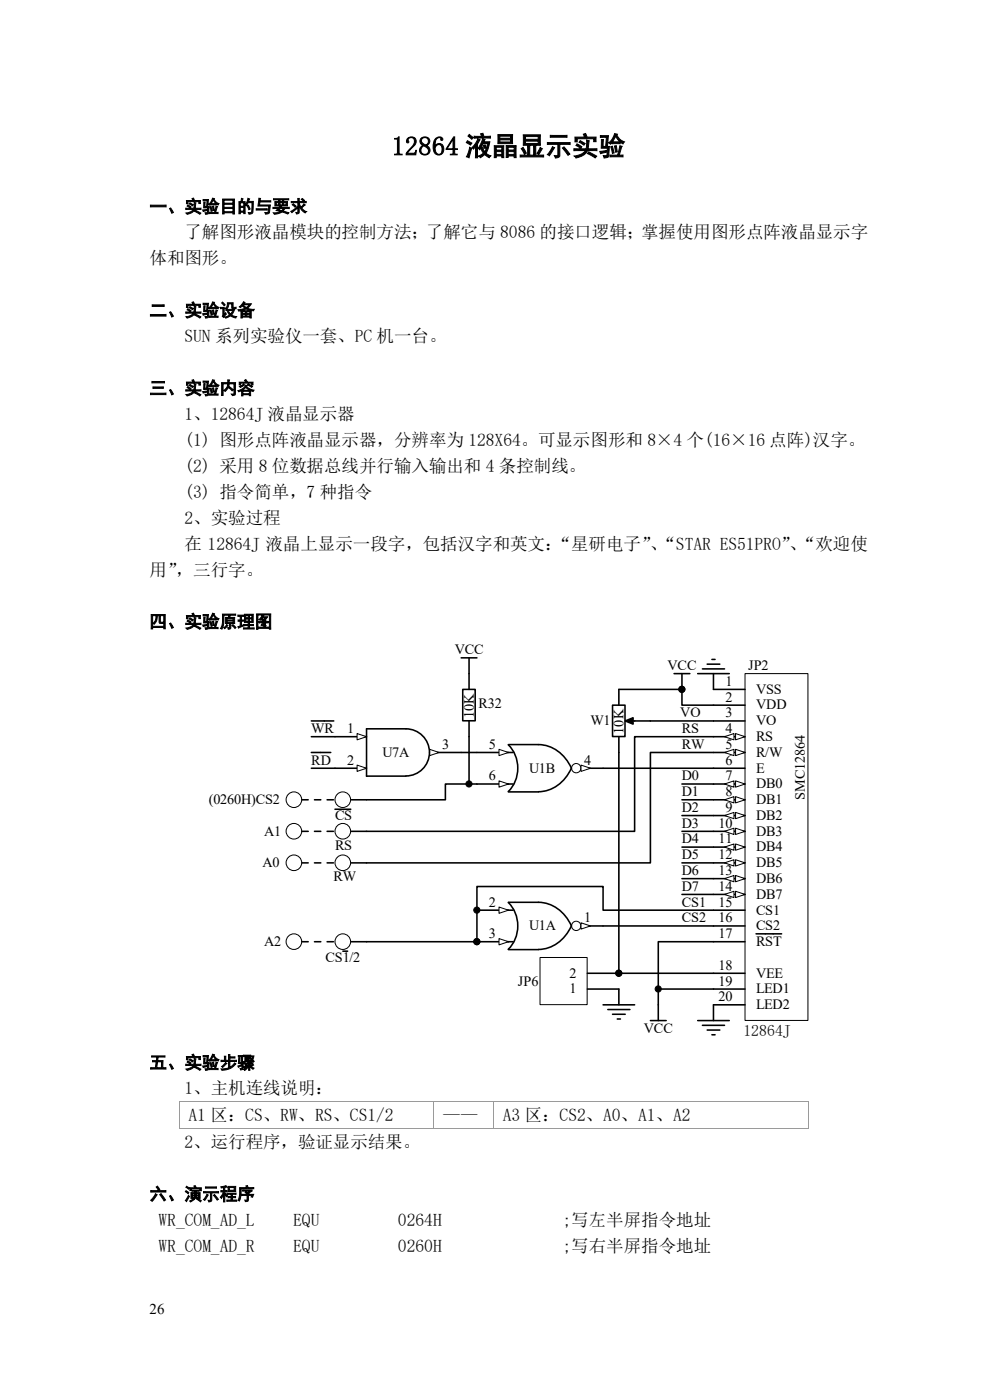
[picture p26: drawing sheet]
<svg xmlns="http://www.w3.org/2000/svg" width="210mm" height="297mm" viewBox="0 0 210 297" stroke-linecap="round" stroke-linejoin="round" font-family="sans-serif">
<defs><g id="words">
<text font-size="5.6" x="83.1" y="32.9">12864 液晶显示实验</text>
<g font-size="3.7">
<text x="31.7" y="45.1">一、实验目的与要求</text>
<text x="39.1" y="50.6">了解图形液晶模块的控制方法；了解它与 8086 的接口逻辑；掌握使用图形点阵液晶显示字</text>
<text x="31.7" y="56.1">体和图形。</text>
<text x="31.7" y="67.1">二、实验设备</text>
<text x="39.1" y="72.6">SUN 系列实验仪一套、PC 机一台。</text>
<text x="31.7" y="83.6">三、实验内容</text>
<text x="39.1" y="89.1">1、12864J 液晶显示器</text>
<text x="39.1" y="94.6">(1) 图形点阵液晶显示器，分辨率为 128X64。可显示图形和 8×4 个(16×16 点阵)汉字。</text>
<text x="39.1" y="100.1">(2) 采用 8 位数据总线并行输入输出和 4 条控制线。</text>
<text x="39.1" y="105.6">(3) 指令简单，7 种指令</text>
<text x="39.1" y="111.1">2、实验过程</text>
<text x="39.1" y="116.6">在 12864J 液晶上显示一段字，包括汉字和英文：</text>
<text x="117.5" y="116.6">“星研电子”“STAR ES51PRO”“欢迎使</text>
<text x="137.8" y="116.6">、</text>
<text x="167.4" y="116.6">、</text>
<text x="31.7" y="122.1">用”</text>
<text x="37.3" y="122.1">，三行字。</text>
<text x="31.7" y="133.1">四、实验原理图</text>
<text x="31.7" y="226.7">五、实验步骤</text>
<text x="39.1" y="232.2">1、主机连线说明：</text>
<text x="40" y="237.9">A1 区：CS、RW、RS、CS1/2</text>
<text x="93.9" y="237.9">——</text>
<text x="106.6" y="237.9">A3 区：CS2、A0、A1、A2</text>
<text x="39.1" y="243.6">2、运行程序，验证显示结果。</text>
<text x="31.7" y="254.6">六、演示程序</text>
<text x="33.6" y="260.1">WR_COM_AD_L</text>
<text x="62.2" y="260.1">EQU</text>
<text x="84.4" y="260.1">0264H</text>
<text x="119.3" y="260.1">;写左半屏指令地址</text>
<text x="33.6" y="265.6">WR_COM_AD_R</text>
<text x="62.2" y="265.6">EQU</text>
<text x="84.4" y="265.6">0260H</text>
<text x="119.3" y="265.6">;写右半屏指令地址</text>
</g>
<text font-size="3.3" x="157.7" y="219.8">12864J</text>
<text font-size="3.2" x="31.7" y="278.8">26</text>
<g font-size="3">
<text x="96.5" y="138.8">VCC</text>
<text x="141.6" y="142.2">VCC</text>
<text x="158.7" y="142.2">JP2</text>
<text x="153.9" y="145.5">1</text>
<text x="153.9" y="148.8">2</text>
<text x="160.4" y="147.2">VSS</text>
<text x="66" y="155.5">WR</text>
<text x="73.6" y="155.5">1</text>
<text x="100.5" y="152.3" transform="rotate(-90 100.5 152.3)">10K</text>
<text x="101.5" y="150.2">R32</text>
<text x="125.3" y="153.8">W1</text>
<text x="132.2" y="155.6" transform="rotate(-90 132.2 155.6)">10K</text>
<text x="144.3" y="152.2">VO</text>
<text x="144.7" y="155.5">RS</text>
<text x="153.9" y="152.2">3</text>
<text x="153.9" y="155.5">4</text>
<text x="160.4" y="150.5">VDD</text>
<text x="160.4" y="153.8">VO</text>
<text x="81.1" y="160.5">U7A</text>
<text x="93.8" y="158.9">3</text>
<text x="103.7" y="158.9">5</text>
<text x="144.7" y="158.9">RW</text>
<text x="153.9" y="158.9">5</text>
<text x="160.4" y="157.2">RS</text>
<text x="160.4" y="160.5">R/W</text>
<text x="66" y="162.2">RD</text>
<text x="73.6" y="162.2">2</text>
<text x="103.7" y="165.6">6</text>
<text x="112.2" y="163.9">U1B</text>
<text x="123.9" y="162.2">4</text>
<text x="144.7" y="165.6">D0</text>
<text x="153.9" y="162.2">6</text>
<text x="153.9" y="165.6">7</text>
<text x="160.4" y="163.9">E</text>
<text x="160.4" y="167.3">DB0</text>
<text x="44.3" y="170.6">(0260H)CS2</text>
<text x="71.1" y="173.9">CS</text>
<text x="144.7" y="168.9">D1</text>
<text x="144.7" y="172.3">D2</text>
<text x="153.9" y="168.9">8</text>
<text x="153.9" y="172.3">9</text>
<text x="160.4" y="170.6">DB1</text>
<text x="160.4" y="173.9">DB2</text>
<text x="170.7" y="169.7" transform="rotate(-90 170.7 169.7)">SMC12864</text>
<text x="56" y="177.3">A1</text>
<text x="144.7" y="175.6">D3</text>
<text x="144.7" y="178.9">D4</text>
<text x="152.4" y="175.6">10</text>
<text x="152.4" y="178.9">11</text>
<text x="160.4" y="177.3">DB3</text>
<text x="55.7" y="184">A0</text>
<text x="71.1" y="180.3">RS</text>
<text x="144.7" y="182.3">D5</text>
<text x="144.7" y="185.6">D6</text>
<text x="152.4" y="182.3">12</text>
<text x="152.4" y="185.6">13</text>
<text x="160.4" y="180.6">DB4</text>
<text x="160.4" y="184">DB5</text>
<text x="70.7" y="187">RW</text>
<text x="144.7" y="189">D7</text>
<text x="152.4" y="189">14</text>
<text x="160.4" y="187.3">DB6</text>
<text x="160.4" y="190.7">DB7</text>
<text x="103.7" y="192.3">2</text>
<text x="112.2" y="197.4">U1A</text>
<text x="123.9" y="195.7">1</text>
<text x="144.7" y="195.7">CS2</text>
<text x="144.7" y="192.3">CS1</text>
<text x="152.4" y="192.3">15</text>
<text x="152.4" y="195.7">16</text>
<text x="160.4" y="194">CS1</text>
<text x="160.4" y="197.4">CS2</text>
<text x="56" y="200.7">A2</text>
<text x="103.7" y="199">3</text>
<text x="152.4" y="199">17</text>
<text x="160.4" y="200.7">RST</text>
<text x="69" y="204">CS1/2</text>
<text x="109.9" y="209.1">JP6</text>
<text x="120.8" y="207.4">2</text>
<text x="152.4" y="205.7">18</text>
<text x="152.4" y="209.1">19</text>
<text x="160.4" y="207.4">VEE</text>
<text x="120.8" y="210.7">1</text>
<text x="152.4" y="212.4">20</text>
<text x="160.4" y="210.7">LED1</text>
<text x="160.4" y="214.1">LED2</text>
<text x="136.6" y="219.1">VCC</text>
</g>
</g></defs>
<g fill="none" stroke="#000" stroke-width=".33">
<path d="M129.9 149.6h2.7v6.7h-2.7zM131.3 146.3v3.3M131.3 156.3v3.3M133 152.9h5M74.4 176.4h3.4M144.7 166.3h6.7M144.7 169.7h6.7M144.7 173h6.7M144.7 176.4h6.7M144.7 179.7h6.7M144.7 183.1h6.7M144.7 186.4h6.7"/>
<path d="M144.7 189.8h6.7"/>
</g>
<path d="M132.6 152.9l1.7-.6v1.3z" fill="#000" stroke="#000" stroke-width=".33"/>
<circle cx="72.7" cy="176.4" r="1.66" fill="#fff" stroke="#000" stroke-width=".21"/>
<path d="M74.4 183.1h3.4" fill="none" stroke="#000" stroke-width=".33"/>
<circle cx="72.7" cy="183" r="1.66" fill="#fff" stroke="#000" stroke-width=".21"/>
<path d="M74.4 169.7h3.4" fill="none" stroke="#000" stroke-width=".33"/>
<circle cx="72.7" cy="169.7" r="1.66" fill="#fff" stroke="#000" stroke-width=".21"/>
<path d="M101.2 193.1h6.7" fill="none" stroke="#000" stroke-width=".33"/>
<path d="M105.9 192.4l2 .7-2 .7z" fill="#fff" stroke="#000" stroke-width=".21"/>
<path d="M101.2 199.8h6.7" fill="none" stroke="#000" stroke-width=".33"/>
<path d="M105.9 199.1l2 .7-2 .7z" fill="#fff" stroke="#000" stroke-width=".21"/>
<path d="M121.2 196.4h6.7" fill="none" stroke="#000" stroke-width=".33"/>
<g fill="#fff" stroke="#000" stroke-width=".21">
<path d="M123.3 195.8l2 .6-2 .7z"/>
<circle cx="122.2" cy="196.4" r=".99"/>
</g>
<path d="M101.2 159.6h6.7M107.8 191.5a7.1 7.1 0 0 1 0 9.9M107.9 191.4h6.3a7.9 7.9 0 0 1 7 5.1 8 8 0 0 1-7 4.9M107.9 193.1h1M107.9 199.8h1M107.9 201.5h6.3" fill="none" stroke="#000" stroke-width=".33"/>
<g fill="#000" stroke="#000" stroke-width=".21">
<circle cx="101.2" cy="193.1" r=".65"/>
<circle cx="101.2" cy="199.8" r=".65"/>
</g>
<path d="M105.9 159l2 .6-2 .7z" fill="#fff" stroke="#000" stroke-width=".21"/>
<path d="M101.2 166.3h6.7" fill="none" stroke="#000" stroke-width=".33"/>
<path d="M105.9 165.7l2 .6-2 .7z" fill="#fff" stroke="#000" stroke-width=".21"/>
<path d="M121.2 163h6.7" fill="none" stroke="#000" stroke-width=".33"/>
<g fill="#fff" stroke="#000" stroke-width=".21">
<path d="M123.3 162.3l2 .7-2 .7z"/>
<circle cx="122.2" cy="163" r=".99"/>
</g>
<path d="M71.1 156.3h6.7M107.8 158a7.1 7.1 0 0 1 0 9.9M107.9 158h6.3a7.9 7.9 0 0 1 7 5 8 8 0 0 1-7 5M107.9 159.6h1M107.9 166.3h1M107.9 168h6.3" fill="none" stroke="#000" stroke-width=".33"/>
<path d="M75.8 155.6l2 .7-2 .7z" fill="#fff" stroke="#000" stroke-width=".21"/>
<path d="M71.1 163h6.7" fill="none" stroke="#000" stroke-width=".33"/>
<path d="M75.8 162.3l2 .7-2 .7z" fill="#fff" stroke="#000" stroke-width=".21"/>
<path d="M91.1 159.6h6.7" fill="none" stroke="#000" stroke-width=".33"/>
<path d="M91.1 159l2 .6-2 .7z" fill="#fff" stroke="#000" stroke-width=".21"/>
<path d="M86.1 154.6a5 5 0 0 1 5 5 5 5 0 0 1-5 5M86.1 154.6h-8.3v10.1h8.3M74.4 199.8h3.4M127.9 196.4h23.5" fill="none" stroke="#000" stroke-width=".33"/>
<circle cx="72.7" cy="199.8" r="1.66" fill="#fff" stroke="#000" stroke-width=".21"/>
<path d="M66 152.9h4.8M66 159.6h4.2M66 156.3h5.1M66 163h5.1" fill="none" stroke="#000" stroke-width=".33"/>
<path d="M158 142.9h13.4v73.6h-13.4z" fill-rule="evenodd" fill="#fff" stroke="#000" stroke-width=".21"/>
<path d="M151.4 146.3h6.6M151.4 149.6h6.6M151.4 152.9h6.6M151.4 156.3h6.6" fill="none" stroke="#000" stroke-width=".33"/>
<g fill="#fff" stroke="#000" stroke-width=".21">
<path d="M156 155.6l2 .7-2 .7z"/>
<path d="M153.7 156.3l2-.7v1.4z"/>
</g>
<path d="M151.4 159.6h6.6" fill="none" stroke="#000" stroke-width=".33"/>
<g fill="#fff" stroke="#000" stroke-width=".21">
<path d="M156 159l2 .6-2 .7z"/>
<path d="M153.7 159.6l2-.6v1.3z"/>
</g>
<path d="M151.4 163h6.6M151.4 166.3h6.6" fill="none" stroke="#000" stroke-width=".33"/>
<g fill="#fff" stroke="#000" stroke-width=".21">
<path d="M156 165.7l2 .6-2 .7z"/>
<path d="M153.7 166.3l2-.6v1.3z"/>
</g>
<path d="M151.4 169.7h6.6" fill="none" stroke="#000" stroke-width=".33"/>
<g fill="#fff" stroke="#000" stroke-width=".21">
<path d="M156 169l2 .7-2 .6z"/>
<path d="M153.7 169.7l2-.7v1.3z"/>
</g>
<path d="M151.4 173h6.6" fill="none" stroke="#000" stroke-width=".33"/>
<g fill="#fff" stroke="#000" stroke-width=".21">
<path d="M156 172.4l2 .6-2 .7z"/>
<path d="M153.7 173l2-.6v1.3z"/>
</g>
<path d="M151.4 176.4h6.6" fill="none" stroke="#000" stroke-width=".33"/>
<g fill="#fff" stroke="#000" stroke-width=".21">
<path d="M156 175.7l2 .7-2 .6z"/>
<path d="M153.7 176.4l2-.7v1.3z"/>
</g>
<path d="M151.4 179.7h6.6" fill="none" stroke="#000" stroke-width=".33"/>
<g fill="#fff" stroke="#000" stroke-width=".21">
<path d="M156 179l2 .7-2 .7z"/>
<path d="M153.7 179.7l2-.7v1.4z"/>
</g>
<path d="M151.4 183.1h6.6" fill="none" stroke="#000" stroke-width=".33"/>
<g fill="#fff" stroke="#000" stroke-width=".21">
<path d="M156 182.4l2 .7-2 .6z"/>
<path d="M153.7 183.1l2-.7v1.3z"/>
</g>
<path d="M151.4 186.4h6.6" fill="none" stroke="#000" stroke-width=".33"/>
<g fill="#fff" stroke="#000" stroke-width=".21">
<path d="M156 185.7l2 .7-2 .7z"/>
<path d="M153.7 186.4l2-.7v1.4z"/>
</g>
<path d="M151.4 189.8h6.6" fill="none" stroke="#000" stroke-width=".33"/>
<g fill="#fff" stroke="#000" stroke-width=".21">
<path d="M156 189.1l2 .7-2 .6z"/>
<path d="M153.7 189.8l2-.7v1.3z"/>
</g>
<g fill="none" stroke="#000" stroke-width=".33">
<path d="M98.2 146.3h2.6v6.6h-2.6zM99.5 142.9v3.4M99.5 152.9v3.4M127.9 163h23.5M151.4 193.1h6.6M151.4 196.4h6.6M158 199.8h-18.4v16.7M160.4 198.1h5.4M138 216.5h3.3M139.6 209.8h18.4M148 216.5h6.7M149 217.5h4.7"/>
<path d="M150 218.5h2.7M151 219.5h.7M151.4 206.5h6.6M158 213.2h-6.6v3.3"/>
</g>
<circle cx="139.6" cy="209.8" r=".65" fill="#000" stroke="#000" stroke-width=".21"/>
<path d="M114.6 203.1h10v10h-10z" fill-rule="evenodd" fill="#fff" stroke="#000" stroke-width=".21"/>
<g fill="none" stroke="#000" stroke-width=".33">
<path d="M97.8 139.6h3.4M99.5 139.6v3.3M151 139.9h.7M97.8 159.6h3.4M99.5 156.3v10M131.3 159.6v46.9h20.1M131.3 146.3h13.4v3.3h6.7M138 152.9h13.4M143 142.9h3.3M144.7 142.9v3.4M148 142.9h6.7M149 141.9h4.7"/>
<path d="M150 140.9h2.7M151.4 156.3h-16.8v20.1h-56.8M151.4 159.6h-13.4v23.5h-60.2M151.4 142.9v3.4M71.1 171.7h3.3M101.2 166.3h-6.7v3.4h-16.7M151.4 193.1h-23.5v-5h-26.7v11.7h-23.4M72.7 201.8h1M124.6 209.8h6.7v3.4M124.6 206.5h6.7M127.9 213.2h6.7M128.9 214.2h4.7"/>
<path d="M129.9 215.2h2.7M130.9 216.2h.7"/>
</g>
<g fill="#000" stroke="#000" stroke-width=".21">
<circle cx="144.6" cy="146.2" r=".65"/>
<circle cx="99.5" cy="166.3" r=".65"/>
<circle cx="101.2" cy="199.8" r=".65"/>
<circle cx="131.3" cy="206.5" r=".65"/>
</g>
<circle cx="62.3" cy="169.7" r="1.66" fill="#fff" stroke="#000" stroke-width=".21"/>
<path d="M64 169.7h1.4M66.7 169.7h1.4M69.4 169.7h1.3" fill="none" stroke="#000" stroke-width=".33"/>
<circle cx="62.3" cy="176.4" r="1.66" fill="#fff" stroke="#000" stroke-width=".21"/>
<path d="M64 176.4h1.4M66.7 176.4h1.4M69.4 176.4h1.3" fill="none" stroke="#000" stroke-width=".33"/>
<circle cx="62.3" cy="183" r="1.66" fill="#fff" stroke="#000" stroke-width=".21"/>
<path d="M64 183.1h1.4M66.7 183.1h1.4M69.4 183.1h1.3" fill="none" stroke="#000" stroke-width=".33"/>
<circle cx="62.3" cy="199.8" r="1.66" fill="#fff" stroke="#000" stroke-width=".21"/>
<path d="M64 199.8h1.4M66.7 199.8h1.4M69.4 199.8h1.3" fill="none" stroke="#000" stroke-width=".33"/>
<path d="M38 233.7h133.3" fill="none" stroke="#999" stroke-width=".21"/>
<path d="M171.3 233.6h.2v.2h-.2z" fill="#999"/>
<path d="M38 239.4h53.9M38.1 233.8v5.7M92 233.8v5.7M92.1 239.4h12.5M104.7 233.8v5.7M104.8 239.4h66.5M171.4 233.8v5.7" fill="none" stroke="#999" stroke-width=".21"/>
<path d="M171.3 239.3h.2v.2h-.2z" fill="#999"/>
<use href="#words"/>
</svg>
